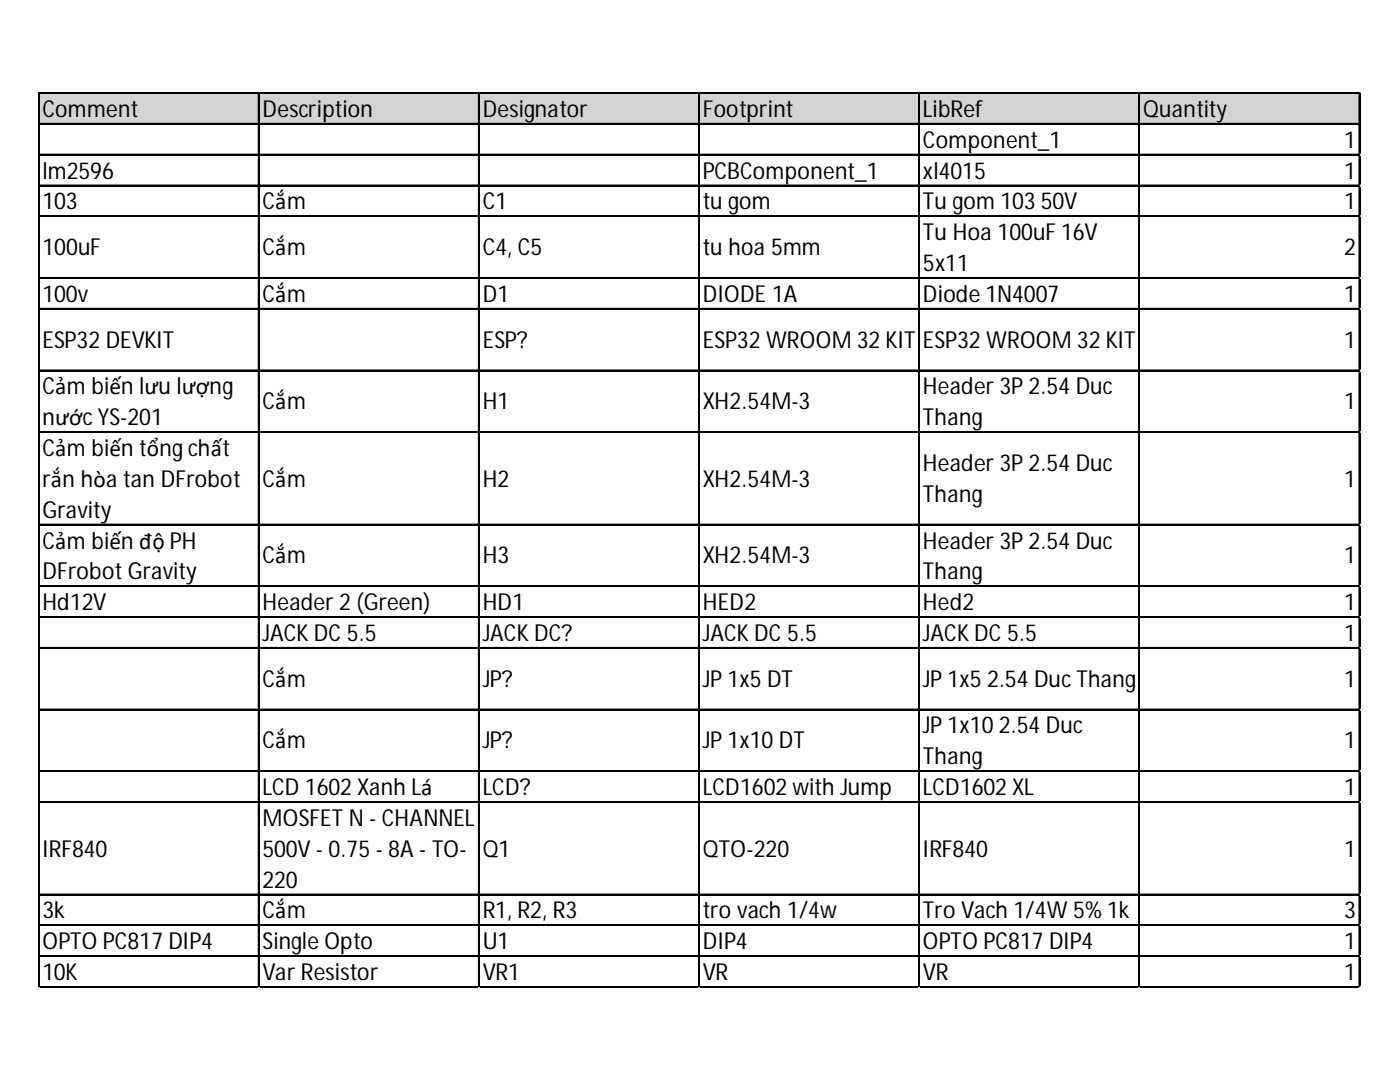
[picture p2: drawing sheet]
<svg xmlns="http://www.w3.org/2000/svg" width="279mm" height="216mm" viewBox="0 0 279 216" stroke-linecap="round" stroke-linejoin="round" font-family="sans-serif">
<defs><g id="words">
<g font-size="4.7">
<text x="8.5" y="23.3">Comment</text>
<text x="52.4" y="23.3">Description</text>
<text x="96.3" y="23.3">Designator</text>
<text x="140.3" y="23.3">Footprint</text>
<text x="184.2" y="23.3">LibRef</text>
<text x="228.1" y="23.3">Quantity</text>
<text x="184.2" y="29.5">Component_1</text>
<text x="268.2" y="29.5">1</text>
<text x="8.5" y="35.6">lm2596</text>
<text x="140.3" y="35.6">PCBComponent_1</text>
<text x="184.2" y="35.6">xl4015</text>
<text x="268.2" y="35.6">1</text>
<text x="8.5" y="41.8">103</text>
<text x="52.4" y="41.8">Cắm</text>
<text x="96.3" y="41.8">C1</text>
<text x="140.3" y="41.8">tu gom</text>
<text x="184.2" y="41.8">Tu gom 103 50V</text>
<text x="268.2" y="41.8">1</text>
<text x="184.2" y="47.9">Tu Hoa 100uF 16V</text>
<text x="8.5" y="50.9">100uF</text>
<text x="52.4" y="50.9">Cắm</text>
<text x="96.3" y="50.9">C4, C5</text>
<text x="140.3" y="50.9">tu hoa 5mm</text>
<text x="268.2" y="50.9">2</text>
<text x="184.2" y="54.1">5x11</text>
<text x="8.5" y="60.2">100v</text>
<text x="52.4" y="60.2">Cắm</text>
<text x="96.3" y="60.2">D1</text>
<text x="140.3" y="60.2">DIODE 1A</text>
<text x="184.2" y="60.2">Diode 1N4007</text>
<text x="268.2" y="60.2">1</text>
<text x="8.5" y="69.4">ESP32 DEVKIT</text>
<text x="96.3" y="69.4">ESP?</text>
<text x="140.3" y="69.4">ESP32 WROOM 32 KIT</text>
<text x="184.2" y="69.4">ESP32 WROOM 32 KIT</text>
<text x="268.2" y="69.4">1</text>
<text x="8.5" y="78.7">Cảm biến lưu lượng</text>
<text x="52.4" y="81.7">Cắm</text>
<text x="96.3" y="81.7">H1</text>
<text x="140.3" y="81.7">XH2.54M-3</text>
<text x="184.2" y="78.7">Header 3P2.54 Duc</text>
<text x="268.2" y="81.7">1</text>
<text x="8.5" y="84.8">nướcYS-201</text>
<text x="184.2" y="84.8">Thang</text>
<text x="8.5" y="91">Cảm biến tổngchất</text>
<text x="184.2" y="94">Header 3P2.54 Duc</text>
<text x="8.5" y="97.1">rắn hòa tan DFrobot</text>
<text x="52.4" y="97.1">Cắm</text>
<text x="96.3" y="97.1">H2</text>
<text x="140.3" y="97.1">XH2.54M-3</text>
<text x="184.2" y="100.1">Thang</text>
<text x="268.2" y="97.1">1</text>
<text x="8.5" y="103.3">Gravity</text>
<text x="8.5" y="109.5">Cảm biến độ PH</text>
<text x="52.4" y="112.4">Cắm</text>
<text x="96.3" y="112.4">H3</text>
<text x="140.3" y="112.4">XH2.54M-3</text>
<text x="184.2" y="109.5">Header 3P2.54 Duc</text>
<text x="268.2" y="112.4">1</text>
<text x="8.5" y="115.6">DFrobotGravity</text>
<text x="184.2" y="115.6">Thang</text>
<text x="8.5" y="121.8">Hd12V</text>
<text x="52.4" y="121.8">Header 2 (Green)</text>
<text x="96.3" y="121.8">HD1</text>
<text x="140.3" y="121.8">HED2</text>
<text x="184.2" y="121.8">Hed2</text>
<text x="268.2" y="121.8">1</text>
<text x="52.4" y="127.9">JACKDC5.5</text>
<text x="96.3" y="127.9">JACKDC?</text>
<text x="140.3" y="127.9">JACKDC5.5</text>
<text x="184.2" y="127.9">JACKDC5.5</text>
<text x="268.2" y="127.9">1</text>
<text x="52.4" y="137">Cắm</text>
<text x="96.3" y="137">JP?</text>
<text x="140.3" y="137">JP1x5 DT</text>
<text x="184.2" y="137">JP1x5 2.54 DucThang</text>
<text x="268.2" y="137">1</text>
<text x="52.4" y="149.3">Cắm</text>
<text x="96.3" y="149.3">JP?</text>
<text x="140.3" y="149.3">JP1x10 DT</text>
<text x="184.2" y="146.4">JP1x10 2.54 Duc</text>
<text x="268.2" y="149.3">1</text>
<text x="184.2" y="152.5">Thang</text>
<text x="52.4" y="158.7">LCD 1602 Xanh Lá</text>
<text x="96.3" y="158.7">LCD?</text>
<text x="140.3" y="158.7">LCD1602 with Jump</text>
<text x="184.2" y="158.7">LCD1602 XL</text>
<text x="268.2" y="158.7">1</text>
<text x="52.4" y="164.8">MOSFET N - CHANNEL</text>
<text x="8.5" y="171">IRF840</text>
<text x="52.4" y="171">500V - 0.75 - 8A - TO-</text>
<text x="96.3" y="171">Q1</text>
<text x="140.3" y="171">QTO-220</text>
<text x="184.2" y="171">IRF840</text>
<text x="268.2" y="171">1</text>
<text x="52.4" y="177.1">220</text>
<text x="8.5" y="183.3">3k</text>
<text x="52.4" y="183.3">Cắm</text>
<text x="96.3" y="183.3">R1, R2, R3</text>
<text x="140.3" y="183.3">tro vach 1/4w</text>
<text x="184.2" y="183.3">Tro Vach 1/4W 5%1k</text>
<text x="268.2" y="183.3">3</text>
<text x="8.5" y="189.4">OPTO PC817 DIP4</text>
<text x="52.4" y="189.4">Single Opto</text>
<text x="96.3" y="189.4">U1</text>
<text x="140.3" y="189.4">DIP4</text>
<text x="184.2" y="189.4">OPTO PC817 DIP4</text>
<text x="268.2" y="189.4">1</text>
<text x="8.5" y="195.6">10K</text>
<text x="52.4" y="195.6">Var Resistor</text>
<text x="96.3" y="195.6">VR1</text>
<text x="140.3" y="195.6">VR</text>
<text x="184.2" y="195.6">VR</text>
<text x="268.2" y="195.6">1</text>
</g>
</g></defs>
<path d="M7.8 18.6h263.7v6.2h-263.7z" fill="#d3d3d3"/>
<g fill="none" stroke="#000" stroke-width=".21">
<path d="M7.6 18.5v178.6M7.7 18.5v178.6M7.8 18.5h263.6M7.8 18.6h263.6M51.5 18.7v178.4M51.6 18.7v178.4M95.5 18.7v178.4M95.6 18.7v178.4M139.4 18.7v178.4M139.5 18.7v178.4M183.3 18.7v178.4M183.5 18.7v178.4"/>
<path d="M227.3 18.7v178.4M227.4 18.7v178.4M271.2 18.7v178.4M271.3 18.7v178.4M7.8 24.6h263.6M7.8 24.7h263.6M7.8 30.8h263.6M7.8 30.9h263.6M7.8 36.9h263.6M7.8 37h263.6M7.8 43.1h263.6M7.8 43.2h263.6"/>
<path d="M7.8 55.4h263.6M7.8 55.5h263.6M7.8 61.5h263.6M7.8 61.6h263.6M7.8 73.8h263.6M7.8 73.9h263.6M7.8 86.1h263.6M7.8 86.2h263.6M7.8 104.6h263.6M7.8 104.7h263.6M7.8 116.9h263.6M7.8 117h263.6"/>
<path d="M7.8 123h263.6M7.8 123.1h263.6M7.8 129.2h263.6M7.8 129.3h263.6M7.8 141.5h263.6M7.8 141.6h263.6M7.8 153.8h263.6M7.8 153.9h263.6M7.8 159.9h263.6M7.8 160.1h263.6M7.8 178.4h263.6M7.8 178.5h263.6"/>
<path d="M7.8 184.6h263.6M7.8 184.7h263.6M7.8 190.7h263.6M7.8 190.8h263.6M7.8 196.9h263.6M7.8 197h263.6"/>
</g>
<path d="M7.6 197.1h.1" fill="none" stroke="#d4d4d4" stroke-width=".21"/>
<path d="M7.6 197.1h.2z" fill="#d4d4d4"/>
<path d="M51.5 197.1h.1" fill="none" stroke="#d4d4d4" stroke-width=".21"/>
<path d="M51.5 197.1h.3z" fill="#d4d4d4"/>
<path d="M95.5 197.1h.1" fill="none" stroke="#d4d4d4" stroke-width=".21"/>
<path d="M95.5 197.1h.2z" fill="#d4d4d4"/>
<path d="M139.4 197.1h.1" fill="none" stroke="#d4d4d4" stroke-width=".21"/>
<path d="M139.4 197.1h.2z" fill="#d4d4d4"/>
<path d="M183.3 197.1h.1" fill="none" stroke="#d4d4d4" stroke-width=".21"/>
<path d="M183.3 197.1h.3z" fill="#d4d4d4"/>
<path d="M227.3 197.1h.1" fill="none" stroke="#d4d4d4" stroke-width=".21"/>
<path d="M227.3 197.1h.2z" fill="#d4d4d4"/>
<path d="M271.2 197.1h.1" fill="none" stroke="#d4d4d4" stroke-width=".21"/>
<path d="M271.2 197.1h.2z" fill="#d4d4d4"/>
<path d="M271.4 30.8h.1" fill="none" stroke="#d4d4d4" stroke-width=".21"/>
<path d="M271.4 30.8l.1 .2z" fill="#d4d4d4"/>
<path d="M271.4 36.9h.1" fill="none" stroke="#d4d4d4" stroke-width=".21"/>
<path d="M271.4 36.9l.1 .2z" fill="#d4d4d4"/>
<path d="M271.4 43.1h.1" fill="none" stroke="#d4d4d4" stroke-width=".21"/>
<path d="M271.4 43.1l.1 .2z" fill="#d4d4d4"/>
<path d="M271.4 55.4h.1" fill="none" stroke="#d4d4d4" stroke-width=".21"/>
<path d="M271.4 55.4l.1 .2z" fill="#d4d4d4"/>
<path d="M271.4 61.5h.1" fill="none" stroke="#d4d4d4" stroke-width=".21"/>
<path d="M271.4 61.5l.1 .2z" fill="#d4d4d4"/>
<path d="M271.4 73.8h.1" fill="none" stroke="#d4d4d4" stroke-width=".21"/>
<path d="M271.4 73.8l.1 .2z" fill="#d4d4d4"/>
<path d="M271.4 86.1h.1" fill="none" stroke="#d4d4d4" stroke-width=".21"/>
<path d="M271.4 86.1l.1 .2z" fill="#d4d4d4"/>
<path d="M271.4 104.6h.1" fill="none" stroke="#d4d4d4" stroke-width=".21"/>
<path d="M271.4 104.6l.1 .2z" fill="#d4d4d4"/>
<path d="M271.4 116.9h.1" fill="none" stroke="#d4d4d4" stroke-width=".21"/>
<path d="M271.4 116.9l.1 .2z" fill="#d4d4d4"/>
<path d="M271.4 123h.1" fill="none" stroke="#d4d4d4" stroke-width=".21"/>
<path d="M271.4 123l.1 .3z" fill="#d4d4d4"/>
<path d="M271.4 129.2h.1" fill="none" stroke="#d4d4d4" stroke-width=".21"/>
<path d="M271.4 129.2l.1 .2z" fill="#d4d4d4"/>
<path d="M271.4 141.5h.1" fill="none" stroke="#d4d4d4" stroke-width=".21"/>
<path d="M271.4 141.5l.1 .2z" fill="#d4d4d4"/>
<path d="M271.4 153.8h.1" fill="none" stroke="#d4d4d4" stroke-width=".21"/>
<path d="M271.4 153.8l.1 .2z" fill="#d4d4d4"/>
<path d="M271.4 159.9h.1" fill="none" stroke="#d4d4d4" stroke-width=".21"/>
<path d="M271.4 159.9l.1 .3z" fill="#d4d4d4"/>
<path d="M271.4 178.4h.1" fill="none" stroke="#d4d4d4" stroke-width=".21"/>
<path d="M271.4 178.4l.1 .2z" fill="#d4d4d4"/>
<path d="M271.4 184.6h.1" fill="none" stroke="#d4d4d4" stroke-width=".21"/>
<path d="M271.4 184.6l.1 .2z" fill="#d4d4d4"/>
<path d="M271.4 190.7h.1" fill="none" stroke="#d4d4d4" stroke-width=".21"/>
<path d="M271.4 190.7l.1 .2z" fill="#d4d4d4"/>
<path d="M271.4 196.9h.1" fill="none" stroke="#d4d4d4" stroke-width=".21"/>
<path d="M271.4 196.9l.1 .2z" fill="#d4d4d4"/>
<use href="#words"/>
</svg>
